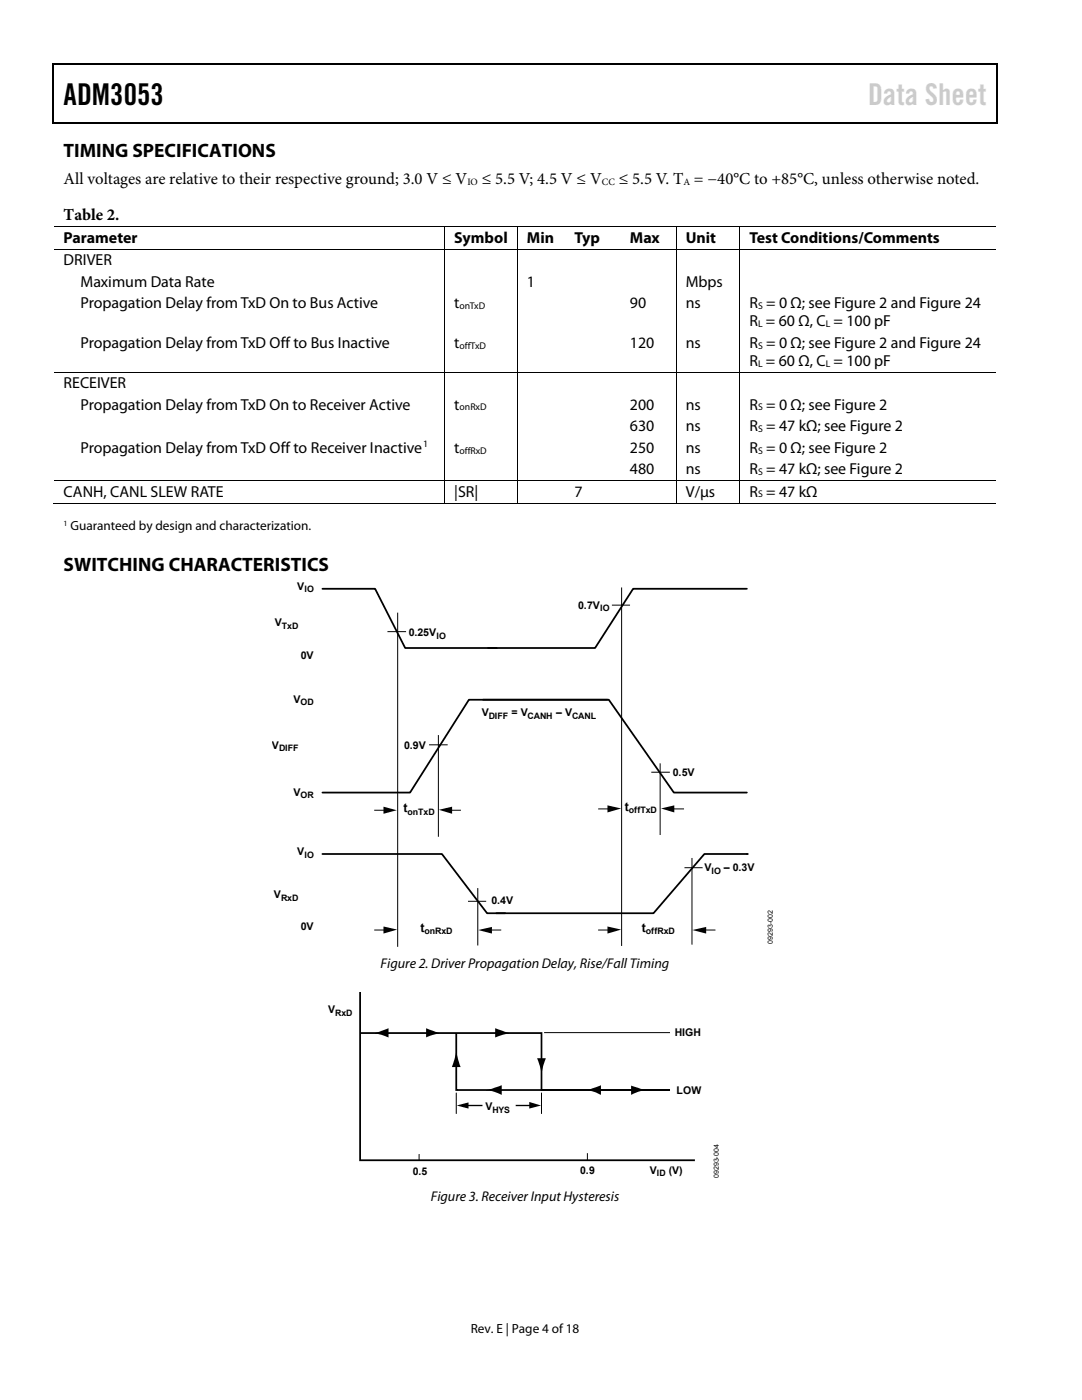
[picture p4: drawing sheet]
<svg xmlns="http://www.w3.org/2000/svg" width="216mm" height="279mm" viewBox="0 0 216 279" stroke-linecap="round" stroke-linejoin="round" font-family="sans-serif">
<defs><g id="words">
<text font-size="6" x="12.7" y="21">ADM3053</text>
<text font-size="6" fill="#cdcdcd" x="173.2" y="21">Data Sheet</text>
<g font-size="3.9">
<text x="12.7" y="31.3">TIMING SPECIFICATIONS</text>
<text x="12.7" y="114">SWITCHING CHARACTERISTICS</text>
</g>
<g font-size="3.3">
<text x="12.7" y="36.8">All voltages are relative to their respective ground; 3.0 V ≤ V</text>
<text x="96.1" y="36.8">≤ 5.5 V; 4.5 V ≤ V</text>
<text x="123.5" y="36.8">≤ 5.5 V. T = −40°C to +85°C, unless otherwise noted.</text>
<text x="12.7" y="43.9">Table 2.</text>
</g>
<g font-size="3.2">
<text x="12.7" y="48.5">Parameter</text>
<text x="12.7" y="52.9">DRIVER</text>
<text x="90.6" y="48.5">Symbol</text>
<text x="105.1" y="48.5">Min</text>
<text x="114.6" y="48.5">Typ</text>
<text x="125.7" y="48.5">Max</text>
<text x="136.8" y="48.5">Unit</text>
<text x="149.5" y="48.5">Test Conditions/Comments</text>
<text x="16" y="57.2">Maximum Data Rate</text>
<text x="105.1" y="57.2">1</text>
<text x="136.8" y="57.2">Mbps</text>
<text x="16" y="61.5">Propagation Delay from TxD On to Bus Active</text>
<text x="90.6" y="61.5">t</text>
<text x="125.7" y="61.5">90</text>
<text x="136.8" y="61.5">ns</text>
<text x="149.5" y="65.1">R = 60 Ω, C = 100 pF</text>
<text x="149.5" y="61.5">R = 0 Ω; see Figure 2 and Figure 24</text>
<text x="16" y="69.4">Propagation Delay from TxD Off to Bus Inactive</text>
<text x="90.6" y="69.4">t</text>
<text x="125.7" y="69.4">120</text>
<text x="136.8" y="69.4">ns</text>
<text x="149.5" y="69.4">R = 0 Ω; see Figure 2 and Figure 24</text>
<text x="12.7" y="77.4">RECEIVER</text>
<text x="149.5" y="73">R = 60 Ω, C = 100 pF</text>
<text x="16" y="81.7">Propagation Delay from TxD On to Receiver Active</text>
<text x="90.6" y="81.7">t</text>
<text x="125.7" y="81.7">200</text>
<text x="136.8" y="81.7">ns</text>
<text x="149.5" y="81.7">R = 0 Ω; see Figure 2</text>
<text x="125.7" y="86">630</text>
<text x="136.8" y="86">ns</text>
<text x="149.5" y="86">R = 47 kΩ; see Figure 2</text>
<text x="16" y="90.3">Propagation Delay from TxD Off to Receiver Inactive</text>
<text x="90.6" y="90.3">t</text>
<text x="125.7" y="94.6">480</text>
<text x="125.7" y="90.3">250</text>
<text x="136.8" y="94.6">ns</text>
<text x="136.8" y="90.3">ns</text>
<text x="149.5" y="94.6">R = 47 kΩ; see Figure 2</text>
<text x="149.5" y="90.3">R = 0 Ω; see Figure 2</text>
<text x="12.7" y="99.1">CANH, CANL SLEW RATE</text>
<text x="90.6" y="99.1">|SR|</text>
<text x="114.6" y="99.1">7</text>
<text x="136.8" y="99.1">V/µs</text>
<text x="149.5" y="99.1">R = 47 kΩ</text>
</g>
<g font-size="2.8">
<text x="75.9" y="193.1">Figure 2. Driver Propagation Delay, Rise/Fall Timing</text>
<text x="86" y="239.6">Figure 3. ReceiverInput Hysteresis</text>
</g>
<g font-size="2.6">
<text x="14.1" y="105.8">Guaranteed by design and characterization.</text>
<text x="93.9" y="266">Rev. E | Page 4 of 18</text>
</g>
<g font-size="2.5">
<text x="124.7" y="161.8">t</text>
<text x="80.5" y="162">t</text>
<text x="83.9" y="186">t</text>
<text x="128.1" y="186">t</text>
</g>
<g font-size="2.1">
<text x="59.3" y="117.7">V</text>
<text x="54.9" y="125">V</text>
<text x="115.4" y="121.5">0.7V</text>
<text x="60" y="131.5">0V</text>
<text x="81.6" y="126.9">0.25V</text>
<text x="58.5" y="140.2">V</text>
<text x="96.1" y="143">V</text>
<text x="102.1" y="143">= V</text>
<text x="111" y="143">– V</text>
<text x="54.3" y="149.4">V</text>
<text x="80.6" y="149.5">0.9V</text>
<text x="134.3" y="154.9">0.5V</text>
<text x="58.5" y="158.8">V</text>
<text x="59.3" y="170.6">V</text>
<text x="140.5" y="173.9">V</text>
<text x="144.4" y="173.9">– 0.3V</text>
<text x="54.7" y="179.3">V</text>
<text x="60" y="185.7">0V</text>
<text x="98.1" y="180.5">0.4V</text>
<text x="65.5" y="202.2">V</text>
<text x="134.6" y="206.8">HIGH</text>
<text x="96.9" y="221.6">V</text>
<text x="135" y="218.4">LOW</text>
<text x="82.4" y="234.5">0.5</text>
<text x="115.8" y="234.3">0.9</text>
<text x="129.7" y="234.2">V</text>
<text x="133.4" y="234.2">(V)</text>
</g>
<g font-size="1.9">
<text x="93.3" y="36.9">IO</text>
<text x="120.1" y="36.9">CC</text>
<text x="136.4" y="36.9">A</text>
<text x="91.7" y="61.7">onTxD</text>
<text x="151.3" y="61.7">S</text>
<text x="151.3" y="65.3">L</text>
<text x="164.8" y="65.3">L</text>
<text x="91.7" y="69.6">offTxD</text>
<text x="151.3" y="69.6">S</text>
<text x="151.3" y="73.2">L</text>
<text x="164.8" y="73.2">L</text>
<text x="91.7" y="81.9">onRxD</text>
<text x="151.3" y="81.9">S</text>
<text x="84.5" y="89.3">1</text>
<text x="151.3" y="86.2">S</text>
<text x="91.7" y="90.5">offRxD</text>
<text x="151.3" y="90.5">S</text>
<text x="151.3" y="94.8">S</text>
<text x="151.3" y="99.3">S</text>
</g>
<g font-size="1.8">
<text x="60.7" y="118.2">IO</text>
<text x="56.3" y="125.5">TxD</text>
<text x="119.7" y="122">IO</text>
<text x="87.1" y="127.5">IO</text>
<text x="59.9" y="140.8">OD</text>
<text x="97.5" y="143.5">DIFF</text>
<text x="105.3" y="143.5">CANH</text>
<text x="114.2" y="143.5">CANL</text>
<text x="55.7" y="150">DIFF</text>
<text x="59.9" y="159.4">OR</text>
<text x="81.3" y="162.6">onTxD</text>
<text x="125.5" y="162.3">offTxD</text>
<text x="60.7" y="171.1">IO</text>
<text x="56.1" y="179.8">RxD</text>
<text x="142" y="174.4">IO</text>
<text x="84.7" y="186.5">onRxD</text>
<text x="128.9" y="186.5">offRxD</text>
<text x="66.9" y="202.7">RxD</text>
<text x="98.3" y="222.1">HYS</text>
<text x="131.1" y="234.8">ID</text>
</g>
<text font-size="1.6" x="12.7" y="104.9">1</text>
<g font-size="1.4">
<text x="154.2" y="188.4" transform="rotate(-90 154.2 188.4)">09293-002</text>
<text x="143.4" y="235.2" transform="rotate(-90 143.4 235.2)">09293-004</text>
</g>
</g></defs>
<g fill="#000">
<path d="M10.5 12.7h.3v1h-.3zM10.5 12.7h.3v.3h-.3zM133.3 12.7h.3v.3h-.3zM198.8 12.7h.2v1h-.2zM198.8 12.7h.2v.3h-.2zM10.5 24.4h.3v.3h-.3zM133.1 24.4h.2v.3h-.2zM198.8 24.4h.2v.3h-.2zM88.6 45.1h.2v.2h-.2zM88.6 49.6h.2v.2h-.2zM103.1 45.1h.2v.2h-.2zM103.1 49.6h.2v.2h-.2z"/>
<path d="M112.7 45.1h.2v.2h-.2zM112.7 49.6h.2v.2h-.2zM123.8 45.1h.2v.2h-.2zM123.8 49.6h.2v.2h-.2zM134.9 45.1h.1v.2h-.1zM134.9 49.6h.1v.2h-.1zM147.6 45.1h.1v.2h-.1zM147.6 49.6h.1v.2h-.1zM88.6 74.2h.2v.1h-.2zM103.1 74.2h.2v.1h-.2zM112.7 74.2h.2v.1h-.2zM123.8 74.2h.2v.1h-.2z"/>
<path d="M134.9 74.2h.1v.1h-.1zM147.6 74.2h.1v.1h-.1zM88.6 95.8h.2v.2h-.2zM103.1 95.8h.2v.2h-.2zM112.7 95.8h.2v.2h-.2zM123.8 95.8h.2v.2h-.2zM134.9 95.8h.1v.2h-.1zM147.6 95.8h.1v.2h-.1zM88.6 100.3h.2v.2h-.2zM103.1 100.3h.2v.2h-.2zM112.5 100.3h.1v.2h-.1zM123.5 100.3h.2v.2h-.2z"/>
<path d="M134.9 100.3h.1v.2h-.1zM147.6 100.3h.1v.2h-.1z"/>
</g>
<path d="M10.7 13.7v10.7M10.8 12.8h122.5M133.6 12.8h65.2M198.9 13.7v10.7M10.8 24.5h188" fill="none" stroke="#000" stroke-width=".25"/>
<g fill="none" stroke="#000" stroke-width=".2">
<path d="M10.8 45.2h77.8M10.8 49.7h77.8M88.7 45.3v4.3M88.7 49.8v24.4M88.8 45.2h14.3M88.8 49.7h14.3M103.2 45.3v4.3M103.2 49.8v24.4M103.3 45.2h9.4M103.3 49.7h9.4M112.9 45.2h10.9M112.9 49.7h10.9"/>
<path d="M124 45.2h10.9M124 49.7h10.9M134.9 45.3v4.3M134.9 49.8v24.4M135 45.2h12.6M135 49.7h12.6M147.6 45.3v4.3M147.6 49.8v24.4M147.7 45.2h51.1M147.7 49.7h51.1M10.8 74.3h77.8M88.7 74.3v21.5"/>
<path d="M88.8 74.3h14.3M103.2 74.3v21.5M103.3 74.3h9.4M112.9 74.3h10.9M124 74.3h10.9M134.9 74.3v21.5M135 74.3h12.6M147.6 74.3v21.5M147.7 74.3h51.1M10.8 95.9h77.8M88.7 96v4.3M88.8 95.9h14.3"/>
<path d="M103.2 96v4.3M103.3 95.9h9.4M112.9 95.9h10.9M124 95.9h10.9M134.9 96v4.3M135 95.9h12.6M147.6 96v4.3M147.7 95.9h51.1M10.5 100.4h78.1M88.8 100.4h14.3M103.3 100.4h31.6M135 100.4h12.6"/>
<path d="M147.7 100.4h51.1"/>
</g>
<path d="M124 117.2v71.6M77.3 126.1h3.7M79.3 122.3v66.7M122.1 120.8h3.6M85.6 148.6h3.7M87.5 146.7v20.3M130 154.1h3.7M131.7 152.3v14.3M74.7 161.7h2.2M95.3 177.2v11.5M136.6 173.2h3.6" fill="none" stroke="#010101" stroke-width=".2"/>
<path d="M96.4 139.6h25.1l13 18.6h14.5M121.2 139.6h-27.6l-11.8 18.6h-17.5" fill="none" stroke="#000" stroke-width=".35"/>
<path d="M76.5 161l2.7 .7-2.7 .7z" fill="#010101"/>
<path d="M89.9 161.7h2.1" fill="none" stroke="#010101" stroke-width=".2"/>
<path d="M87.6 161.6l2.6-.6v1.4z" fill="#010101"/>
<path d="M119.4 185.6h2.3" fill="none" stroke="#010101" stroke-width=".2"/>
<path d="M121.2 184.9l2.7 .6-2.7 .8z" fill="#010101"/>
<path d="M140.5 185.6h2.3" fill="none" stroke="#010101" stroke-width=".2"/>
<path d="M138.2 185.6l2.7-.6v1.3z" fill="#010101"/>
<path d="M64.3 117.5h10.5l6.1 11.8h18.2M149 117.5h-22.7l-7.6 11.8h-21.3M64.3 170.4h23.9l9 11.9h3.6M149 170.4h-8.4l-10.2 11.9h-31.4" fill="none" stroke="#000" stroke-width=".35"/>
<circle cx="149" cy="170.4" r=".18" fill="#000"/>
<path d="M93.4 179.9h3.6M119.4 161.4h2.3M138.1 171.2v17.3" fill="none" stroke="#010101" stroke-width=".2"/>
<path d="M121.2 160.7l2.7 .6-2.7 .8z" fill="#010101"/>
<path d="M134.2 161.4h2.3" fill="none" stroke="#010101" stroke-width=".2"/>
<path d="M131.9 161.3l2.6-.6v1.4z" fill="#010101"/>
<path d="M74.7 185.6h2.3" fill="none" stroke="#010101" stroke-width=".2"/>
<path d="M76.5 184.9l2.8 .6-2.8 .8z" fill="#010101"/>
<path d="M97.7 185.6h2.3" fill="none" stroke="#010101" stroke-width=".2"/>
<path d="M95.4 185.6l2.8-.6v1.3z" fill="#010101"/>
<path d="M71.9 198v33.6h66.8M71.9 206.2h4.3M76.9 206.2h8.6M86.2 206.2h13.2M91 212.3v5.2h7.8M91 206.2v5.3M99.6 217.5h34.1h-6.5M100.1 206.2h7.9v5.6M108 212.7v4.8h10.7M119.4 217.5h7.1" fill="none" stroke="#000" stroke-width=".35"/>
<path d="M91 218.1v4.2M108 218.1v4.2M108.6 206.1h25.1M83.6 230.3v1.3M117.2 230.1v1.5" fill="none" stroke="#000" stroke-width=".2"/>
<path d="M74.6 206.2l2.9-1v1.9l-1.4-.6zM85 205.2l2.9 1-2.9 .9zM91 209.9l.9 3.1h-1.7zM97.1 217.5l3-.9v1.9l-1.5-.6zM98.8 205.2l3.1 1-3.1 .9zM107.2 211.2h1.7l-.9 3.1zM117 217.5l2.9-.9v1.9l-1.4-.6zM125.9 216.7l3.1 .8a7.8 7.8 0 0 0-3.1 1zM91.1 220.6l2.4-.6v1.2zM105.6 219.9l2.4 .7-2.4 .6z" fill="#000"/>
<path d="M92.3 220.6h4M102.9 220.6h3.1" fill="none" stroke="#000" stroke-width=".26"/>
<use href="#words"/>
</svg>
